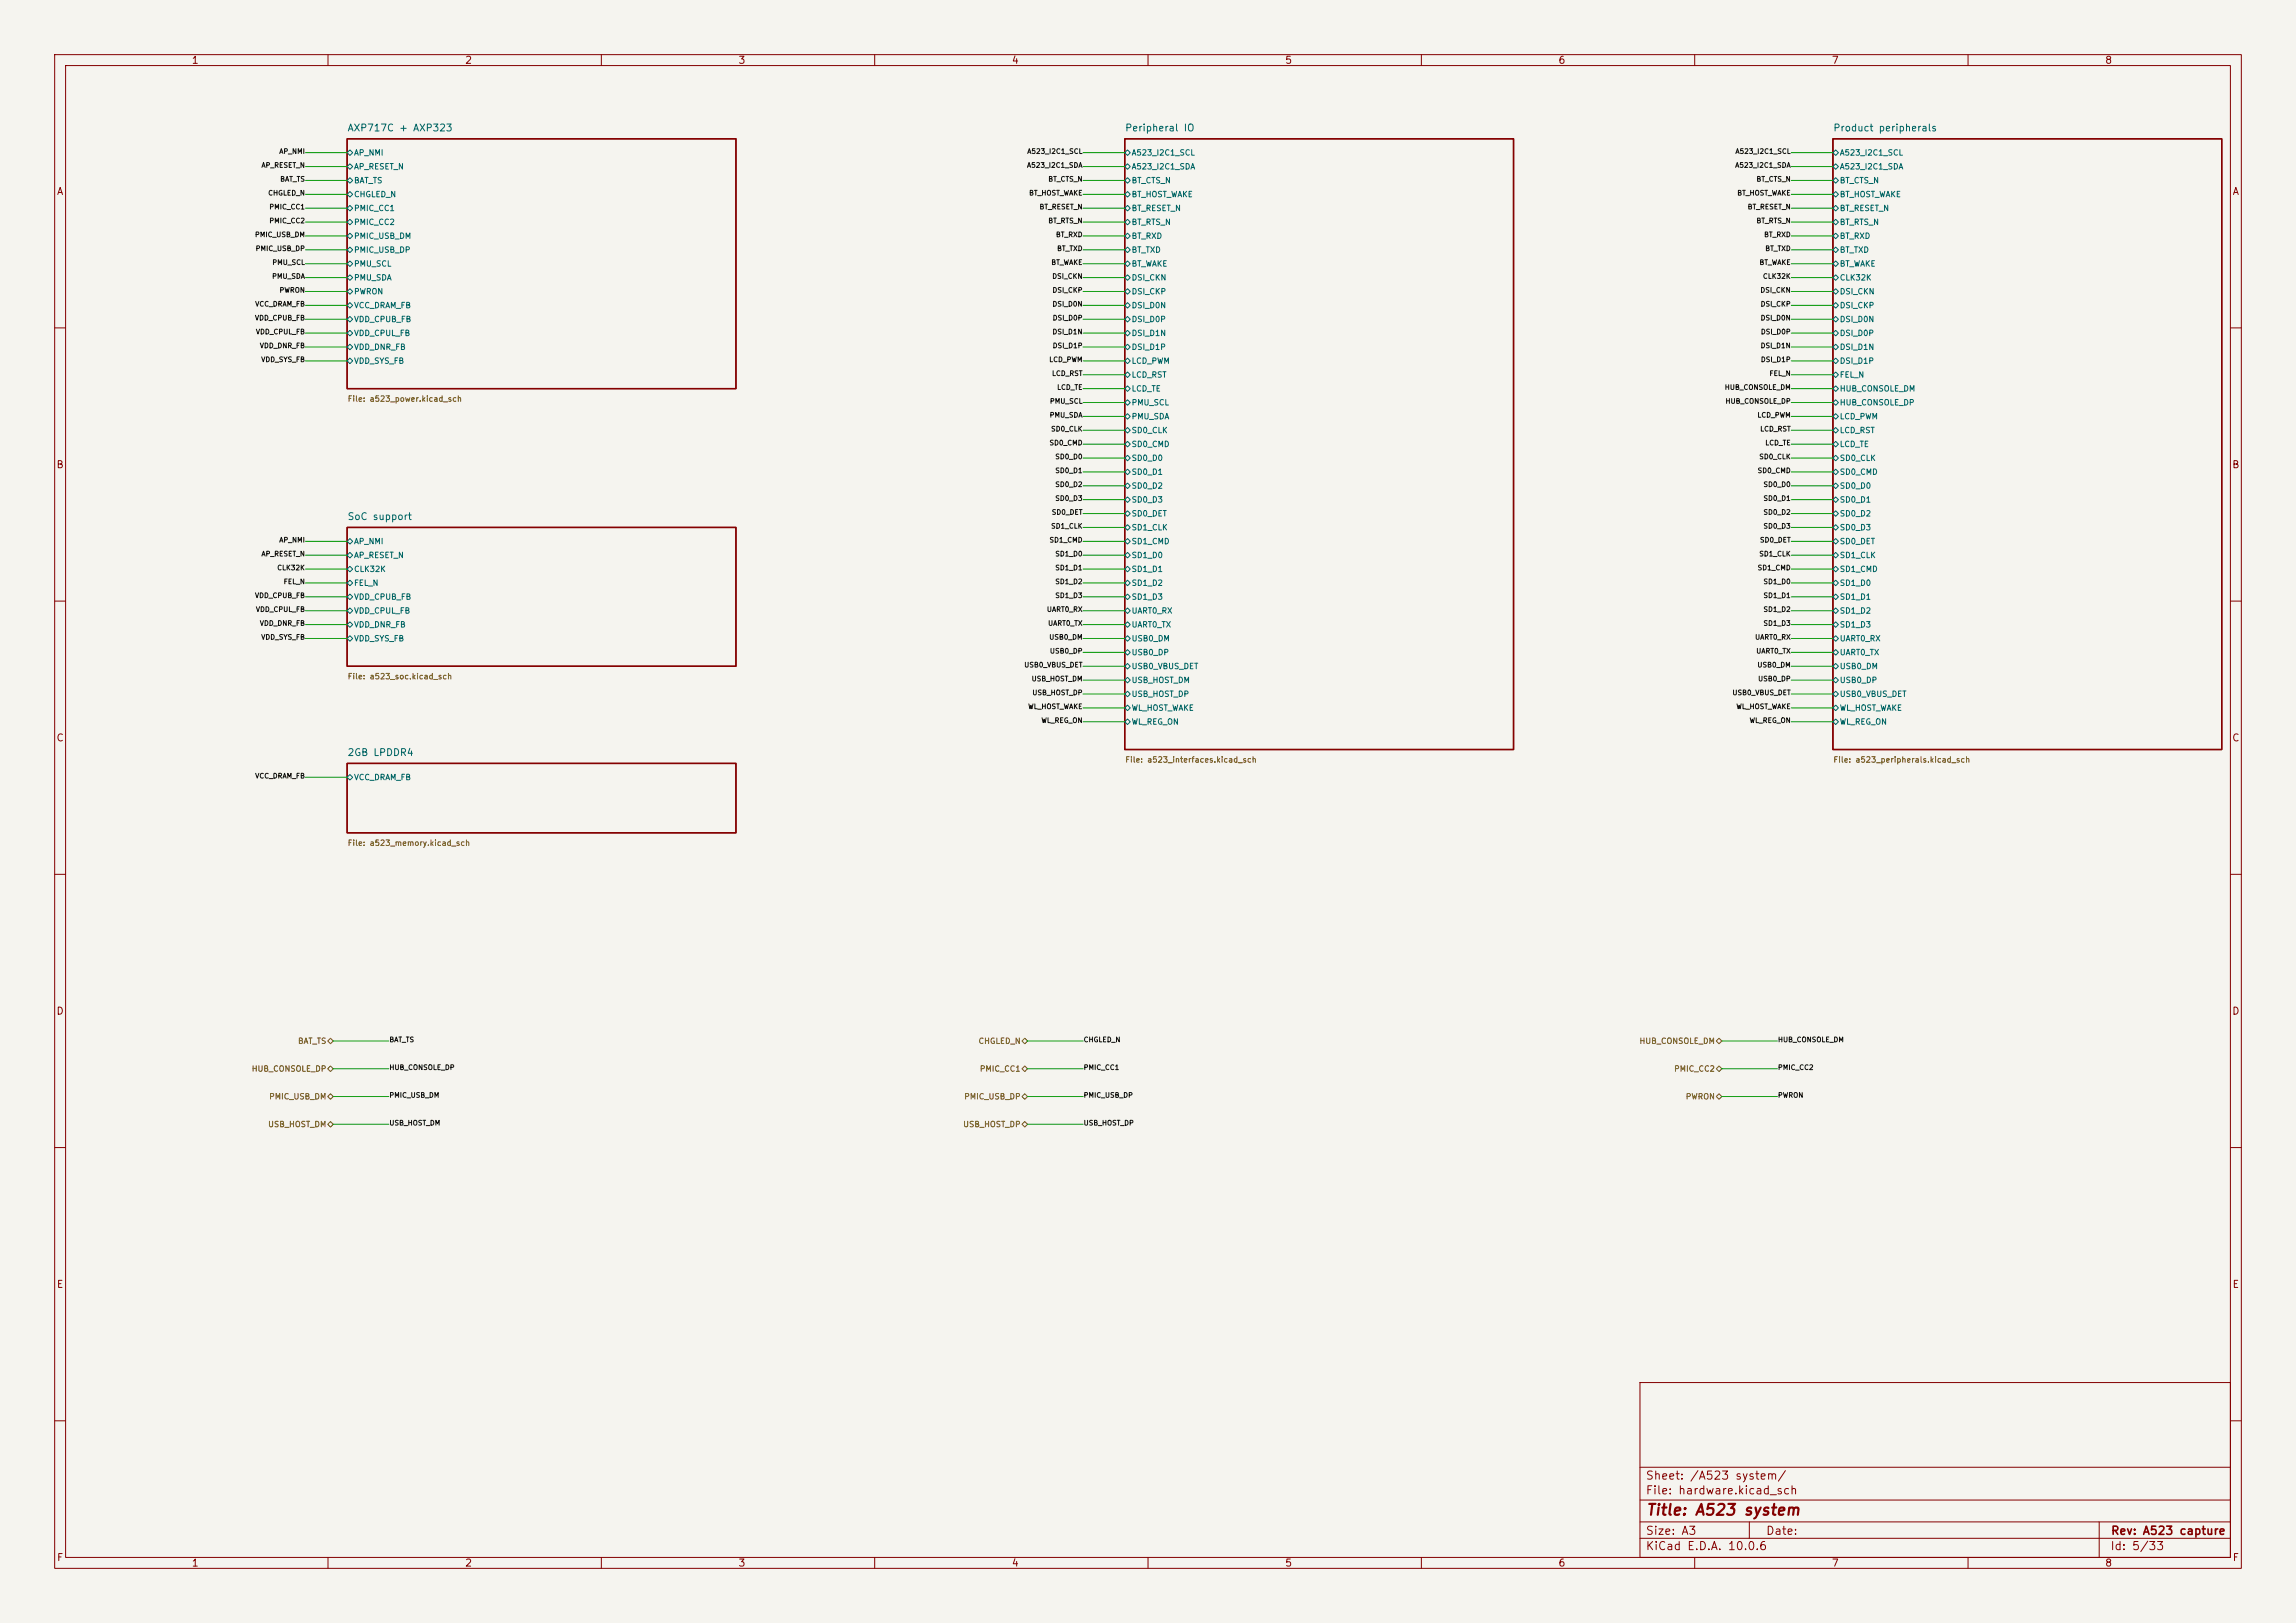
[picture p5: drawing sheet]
<svg xmlns="http://www.w3.org/2000/svg" width="420mm" height="297mm" viewBox="0 0 420 297" stroke-linecap="round" stroke-linejoin="round" font-family="sans-serif">
<defs><g id="words">
<text font-size="2" fill="#840000" x="301" y="277.8">Title: A523 system</text>
<g font-size="1.5" fill="#840000">
<text x="300.9" y="273.8">File: hardware.kicad_sch</text>
<text x="300.9" y="271.1">Sheet: /A523 system/</text>
<text x="300.9" y="281.2">Size: A3</text>
<text x="322.9" y="281.2">Date:</text>
<text x="386" y="281.2">Rev: A523 capture</text>
<text x="300.9" y="284">KiCad E.D.A. 10.0.6</text>
<text x="385.9" y="284">Id: 5/33</text>
</g>
<g font-size="1.3" fill="#840000">
<text x="35" y="12">1</text>
<text x="85" y="12">2</text>
<text x="135" y="12">3</text>
<text x="185" y="12">4</text>
<text x="235" y="12">5</text>
<text x="285" y="12">6</text>
<text x="335" y="12">7</text>
<text x="385" y="12">8</text>
<text x="10.3" y="36">A</text>
<text x="408.3" y="36">A</text>
<text x="10.2" y="86">B</text>
<text x="408.2" y="86">B</text>
<text x="10.2" y="136">C</text>
<text x="408.2" y="136">C</text>
<text x="10.2" y="186">D</text>
<text x="408.2" y="186">D</text>
<text x="10.3" y="236">E</text>
<text x="408.3" y="236">E</text>
<text x="10.3" y="286">F</text>
<text x="35" y="287">1</text>
<text x="85" y="287">2</text>
<text x="135" y="287">3</text>
<text x="185" y="287">4</text>
<text x="235" y="287">5</text>
<text x="285" y="287">6</text>
<text x="335" y="287">7</text>
<text x="385" y="287">8</text>
<text x="408.3" y="286">F</text>
</g>
<g font-size="1.3" fill="#006464">
<text x="63.5" y="24.4">AXP717C + AXP323</text>
<text x="205.7" y="24.4">Peripheral IO</text>
<text x="335.3" y="24.4">Product peripherals</text>
<text x="63.5" y="95.5">SoC support</text>
<text x="63.5" y="138.7">2GB LPDDR4</text>
</g>
<g font-size="1" fill="#006464">
<text x="64.7" y="28.7">AP_NMI</text>
<text x="206.9" y="28.7">A523_I2C1_SCL</text>
<text x="336.4" y="28.7">A523_I2C1_SCL</text>
<text x="64.7" y="31.2">AP_RESET_N</text>
<text x="64.7" y="33.8">BAT_TS</text>
<text x="206.9" y="31.2">A523_I2C1_SDA</text>
<text x="206.9" y="33.8">BT_CTS_N</text>
<text x="336.4" y="31.2">A523_I2C1_SDA</text>
<text x="336.4" y="33.8">BT_CTS_N</text>
<text x="64.7" y="36.3">CHGLED_N</text>
<text x="64.7" y="38.9">PMIC_CC1</text>
<text x="64.7" y="41.4">PMIC_CC2</text>
<text x="206.9" y="36.3">BT_HOST_WAKE</text>
<text x="206.9" y="38.9">BT_RESET_N</text>
<text x="206.9" y="41.4">BT_RTS_N</text>
<text x="336.4" y="36.3">BT_HOST_WAKE</text>
<text x="336.4" y="38.9">BT_RESET_N</text>
<text x="336.4" y="41.4">BT_RTS_N</text>
<text x="64.7" y="43.9">PMIC_USB_DM</text>
<text x="64.7" y="46.5">PMIC_USB_DP</text>
<text x="206.9" y="43.9">BT_RXD</text>
<text x="206.9" y="46.5">BT_TXD</text>
<text x="336.4" y="43.9">BT_RXD</text>
<text x="336.4" y="46.5">BT_TXD</text>
<text x="64.7" y="49">PMU_SCL</text>
<text x="64.7" y="51.6">PMU_SDA</text>
<text x="206.9" y="49">BT_WAKE</text>
<text x="206.9" y="51.6">DSI_CKN</text>
<text x="336.4" y="49">BT_WAKE</text>
<text x="336.4" y="51.6">CLK32K</text>
<text x="64.7" y="54.1">PWRON</text>
<text x="64.7" y="56.6">VCC_DRAM_FB</text>
<text x="64.7" y="59.2">VDD_CPUB_FB</text>
<text x="206.9" y="54.1">DSI_CKP</text>
<text x="206.9" y="56.6">DSI_D0N</text>
<text x="206.9" y="59.2">DSI_D0P</text>
<text x="336.4" y="54.1">DSI_CKN</text>
<text x="336.4" y="56.6">DSI_CKP</text>
<text x="336.4" y="59.2">DSI_D0N</text>
<text x="64.7" y="61.7">VDD_CPUL_FB</text>
<text x="64.7" y="64.3">VDD_DNR_FB</text>
<text x="206.9" y="61.7">DSI_D1N</text>
<text x="206.9" y="64.3">DSI_D1P</text>
<text x="336.4" y="61.7">DSI_D0P</text>
<text x="336.4" y="64.3">DSI_D1N</text>
<text x="64.7" y="66.8">VDD_SYS_FB</text>
<text x="206.9" y="66.8">LCD_PWM</text>
<text x="206.9" y="69.3">LCD_RST</text>
<text x="206.9" y="71.9">LCD_TE</text>
<text x="336.4" y="66.8">DSI_D1P</text>
<text x="336.4" y="69.3">FEL_N</text>
<text x="336.4" y="71.9">HUB_CONSOLE_DM</text>
<text x="206.9" y="74.4">PMU_SCL</text>
<text x="206.9" y="77">PMU_SDA</text>
<text x="336.4" y="74.4">HUB_CONSOLE_DP</text>
<text x="336.4" y="77">LCD_PWM</text>
<text x="206.9" y="79.5">SD0_CLK</text>
<text x="206.9" y="82">SD0_CMD</text>
<text x="336.4" y="79.5">LCD_RST</text>
<text x="336.4" y="82">LCD_TE</text>
<text x="206.9" y="84.6">SD0_D0</text>
<text x="206.9" y="87.1">SD0_D1</text>
<text x="206.9" y="89.7">SD0_D2</text>
<text x="336.4" y="84.6">SD0_CLK</text>
<text x="336.4" y="87.1">SD0_CMD</text>
<text x="336.4" y="89.7">SD0_D0</text>
<text x="206.9" y="92.2">SD0_D3</text>
<text x="206.9" y="94.7">SD0_DET</text>
<text x="336.4" y="92.2">SD0_D1</text>
<text x="336.4" y="94.7">SD0_D2</text>
<text x="64.7" y="99.8">AP_NMI</text>
<text x="206.9" y="97.3">SD1_CLK</text>
<text x="206.9" y="99.8">SD1_CMD</text>
<text x="336.4" y="97.3">SD0_D3</text>
<text x="336.4" y="99.8">SD0_DET</text>
<text x="64.7" y="102.4">AP_RESET_N</text>
<text x="64.7" y="104.9">CLK32K</text>
<text x="64.7" y="107.4">FEL_N</text>
<text x="206.9" y="102.4">SD1_D0</text>
<text x="206.9" y="104.9">SD1_D1</text>
<text x="206.9" y="107.4">SD1_D2</text>
<text x="336.4" y="102.4">SD1_CLK</text>
<text x="336.4" y="104.9">SD1_CMD</text>
<text x="336.4" y="107.4">SD1_D0</text>
<text x="64.7" y="110">VDD_CPUB_FB</text>
<text x="64.7" y="112.5">VDD_CPUL_FB</text>
<text x="206.9" y="110">SD1_D3</text>
<text x="206.9" y="112.5">UART0_RX</text>
<text x="336.4" y="110">SD1_D1</text>
<text x="336.4" y="112.5">SD1_D2</text>
<text x="64.7" y="115.1">VDD_DNR_FB</text>
<text x="64.7" y="117.6">VDD_SYS_FB</text>
<text x="206.9" y="115.1">UART0_TX</text>
<text x="206.9" y="117.6">USB0_DM</text>
<text x="336.4" y="115.1">SD1_D3</text>
<text x="336.4" y="117.6">UART0_RX</text>
<text x="206.9" y="120.1">USB0_DP</text>
<text x="206.9" y="122.7">USB0_VBUS_DET</text>
<text x="206.9" y="125.2">USB_HOST_DM</text>
<text x="336.4" y="120.1">UART0_TX</text>
<text x="336.4" y="122.7">USB0_DM</text>
<text x="336.4" y="125.2">USB0_DP</text>
<text x="206.9" y="127.8">USB_HOST_DP</text>
<text x="206.9" y="130.3">WL_HOST_WAKE</text>
<text x="336.4" y="127.8">USB0_VBUS_DET</text>
<text x="336.4" y="130.3">WL_HOST_WAKE</text>
<text x="206.9" y="132.8">WL_REG_ON</text>
<text x="336.4" y="132.8">WL_REG_ON</text>
<text x="64.7" y="143">VCC_DRAM_FB</text>
</g>
<g font-size="1" fill="#725600">
<text x="63.5" y="73.8">File: a523_power.kicad_sch</text>
<text x="63.5" y="124.6">File: a523_soc.kicad_sch</text>
<text x="205.7" y="139.8">File: a523_interfaces.kicad_sch</text>
<text x="335.3" y="139.8">File: a523_peripherals.kicad_sch</text>
<text x="63.5" y="155">File: a523_memory.kicad_sch</text>
<text x="54.4" y="191.3">BAT_TS</text>
<text x="178.9" y="191.3">CHGLED_N</text>
<text x="299.8" y="191.3">HUB_CONSOLE_DM</text>
<text x="45.9" y="196.3">HUB_CONSOLE_DP</text>
<text x="179.1" y="196.3">PMIC_CC1</text>
<text x="306.1" y="196.3">PMIC_CC2</text>
<text x="49.1" y="201.4">PMIC_USB_DM</text>
<text x="176.3" y="201.4">PMIC_USB_DP</text>
<text x="308.3" y="201.4">PWRON</text>
<text x="48.9" y="206.5">USB_HOST_DM</text>
<text x="176.1" y="206.5">USB_HOST_DP</text>
</g>
<g font-size=".9" fill="#0f0f0f">
<text x="51" y="28.4">AP_NMI</text>
<text x="187.8" y="28.4">A523_I2C1_SCL</text>
<text x="317.4" y="28.4">A523_I2C1_SCL</text>
<text x="47.7" y="30.9">AP_RESET_N</text>
<text x="49" y="36">CHGLED_N</text>
<text x="51.2" y="33.4">BAT_TS</text>
<text x="187.8" y="30.9">A523_I2C1_SDA</text>
<text x="188.2" y="36">BT_HOST_WAKE</text>
<text x="191.7" y="33.4">BT_CTS_N</text>
<text x="317.3" y="30.9">A523_I2C1_SDA</text>
<text x="317.7" y="36">BT_HOST_WAKE</text>
<text x="321.2" y="33.4">BT_CTS_N</text>
<text x="49.2" y="38.5">PMIC_CC1</text>
<text x="49.2" y="41.1">PMIC_CC2</text>
<text x="190.1" y="38.5">BT_RESET_N</text>
<text x="191.7" y="41.1">BT_RTS_N</text>
<text x="319.6" y="38.5">BT_RESET_N</text>
<text x="321.2" y="41.1">BT_RTS_N</text>
<text x="46.5" y="43.6">PMIC_USB_DM</text>
<text x="46.7" y="46.1">PMIC_USB_DP</text>
<text x="193.1" y="43.6">BT_RXD</text>
<text x="193.3" y="46.1">BT_TXD</text>
<text x="322.6" y="43.6">BT_RXD</text>
<text x="322.8" y="46.1">BT_TXD</text>
<text x="49.7" y="51.2">PMU_SDA</text>
<text x="49.7" y="48.7">PMU_SCL</text>
<text x="51" y="53.8">PWRON</text>
<text x="192.2" y="48.7">BT_WAKE</text>
<text x="192.4" y="51.2">DSI_CKN</text>
<text x="192.4" y="53.8">DSI_CKP</text>
<text x="321.8" y="48.7">BT_WAKE</text>
<text x="321.9" y="53.8">DSI_CKN</text>
<text x="322.4" y="51.2">CLK32K</text>
<text x="46.5" y="58.8">VDD_CPUB_FB</text>
<text x="46.6" y="56.3">VCC_DRAM_FB</text>
<text x="192.4" y="56.3">DSI_D0N</text>
<text x="192.5" y="58.8">DSI_D0P</text>
<text x="322" y="56.3">DSI_CKP</text>
<text x="322" y="58.8">DSI_D0N</text>
<text x="46.7" y="61.4">VDD_CPUL_FB</text>
<text x="47.4" y="63.9">VDD_DNR_FB</text>
<text x="192.4" y="61.4">DSI_D1N</text>
<text x="192.5" y="63.9">DSI_D1P</text>
<text x="322" y="63.9">DSI_D1N</text>
<text x="322" y="61.4">DSI_D0P</text>
<text x="47.7" y="66.5">VDD_SYS_FB</text>
<text x="191.8" y="66.5">LCD_PWM</text>
<text x="192.3" y="69">LCD_RST</text>
<text x="193.3" y="71.5">LCD_TE</text>
<text x="315.4" y="71.5">HUB_CONSOLE_DM</text>
<text x="322" y="66.5">DSI_D1P</text>
<text x="323.6" y="69">FEL_N</text>
<text x="191.9" y="76.6">PMU_SDA</text>
<text x="192" y="74.1">PMU_SCL</text>
<text x="315.5" y="74.1">HUB_CONSOLE_DP</text>
<text x="321.4" y="76.6">LCD_PWM</text>
<text x="191.9" y="81.7">SD0_CMD</text>
<text x="192.2" y="79.2">SD0_CLK</text>
<text x="321.9" y="79.2">LCD_RST</text>
<text x="322.8" y="81.7">LCD_TE</text>
<text x="192.9" y="84.2">SD0_D0</text>
<text x="192.9" y="86.8">SD0_D1</text>
<text x="192.9" y="89.3">SD0_D2</text>
<text x="321.4" y="86.8">SD0_CMD</text>
<text x="321.7" y="84.2">SD0_CLK</text>
<text x="322.5" y="89.3">SD0_D0</text>
<text x="192.3" y="94.4">SD0_DET</text>
<text x="192.9" y="91.9">SD0_D3</text>
<text x="322.5" y="94.4">SD0_D2</text>
<text x="322.5" y="91.9">SD0_D1</text>
<text x="51" y="99.5">AP_NMI</text>
<text x="191.9" y="99.5">SD1_CMD</text>
<text x="192.2" y="96.9">SD1_CLK</text>
<text x="321.8" y="99.5">SD0_DET</text>
<text x="322.5" y="96.9">SD0_D3</text>
<text x="47.7" y="102">AP_RESET_N</text>
<text x="50.6" y="104.6">CLK32K</text>
<text x="51.8" y="107.1">FEL_N</text>
<text x="192.9" y="104.6">SD1_D1</text>
<text x="192.9" y="102">SD1_D0</text>
<text x="192.9" y="107.1">SD1_D2</text>
<text x="321.4" y="104.6">SD1_CMD</text>
<text x="321.7" y="102">SD1_CLK</text>
<text x="322.5" y="107.1">SD1_D0</text>
<text x="46.5" y="109.6">VDD_CPUB_FB</text>
<text x="46.7" y="112.2">VDD_CPUL_FB</text>
<text x="191.4" y="112.2">UART0_RX</text>
<text x="192.9" y="109.6">SD1_D3</text>
<text x="322.5" y="112.2">SD1_D2</text>
<text x="322.5" y="109.6">SD1_D1</text>
<text x="47.4" y="114.7">VDD_DNR_FB</text>
<text x="47.7" y="117.3">VDD_SYS_FB</text>
<text x="191.6" y="114.7">UART0_TX</text>
<text x="191.8" y="117.3">USB0_DM</text>
<text x="192" y="119.8">USB0_DP</text>
<text x="321" y="117.3">UART0_RX</text>
<text x="321.2" y="119.8">UART0_TX</text>
<text x="322.5" y="114.7">SD1_D3</text>
<text x="187.3" y="122.3">USB0_VBUS_DET</text>
<text x="188.6" y="124.9">USB_HOST_DM</text>
<text x="321.4" y="122.3">USB0_DM</text>
<text x="321.5" y="124.9">USB0_DP</text>
<text x="188" y="130">WL_HOST_WAKE</text>
<text x="188.7" y="127.4">USB_HOST_DP</text>
<text x="316.8" y="127.4">USB0_VBUS_DET</text>
<text x="317.5" y="130">WL_HOST_WAKE</text>
<text x="190.4" y="132.5">WL_REG_ON</text>
<text x="319.9" y="132.5">WL_REG_ON</text>
<text x="46.6" y="142.7">VCC_DRAM_FB</text>
<text x="71.1" y="190.9">BAT_TS</text>
<text x="198.1" y="190.9">CHGLED_N</text>
<text x="325.1" y="190.9">HUB_CONSOLE_DM</text>
<text x="71.1" y="196">HUB_CONSOLE_DP</text>
<text x="198.1" y="196">PMIC_CC1</text>
<text x="325.1" y="196">PMIC_CC2</text>
<text x="71.1" y="201.1">PMIC_USB_DM</text>
<text x="198.1" y="201.1">PMIC_USB_DP</text>
<text x="325.1" y="201.1">PWRON</text>
<text x="71.1" y="206.2">USB_HOST_DM</text>
<text x="198.1" y="206.2">USB_HOST_DP</text>
</g>
</g></defs>
<path d="M0 0h420v297h-420z" fill="#f5f4ef" stroke="#f5f4ef" stroke-width=".18"/>
<g fill="none" stroke="#840000" stroke-width=".18">
<path d="M10 10h400v277h-400zM12 12h396v273h-396zM60 10v2M110 10v2M160 10v2M210 10v2M260 10v2M310 10v2M360 10v2M10 60h2M408 60h2M10 110h2"/>
<path d="M408 110h2M10 160h2M408 160h2M10 210h2M408 210h2M300 253h108v32h-108zM10 260h2M300 278.5h108M300 274.5h108M300 268.5h108M320 278.5v3M384 278.5v6.5"/>
<path d="M408 260h2M60 285v2M110 285v2M160 285v2M210 285v2M260 285v2M300 281.5h108M310 285v2M360 285v2"/>
</g>
<path d="M63.5 25.4h71.1v45.7h-71.1zM205.7 25.4h71.2v111.8h-71.2zM335.3 25.4h71.1v111.8h-71.1zM63.5 96.5h71.1v25.4h-71.1zM63.5 139.7h71.1v12.7h-71.1z" fill="none" stroke="#840000" stroke-width=".25"/>
<g fill="none" stroke="#006464" stroke-width=".18">
<path d="M63.5 38.1l.5-.5 .5 .5-.5 .5zM64 27.4l.5 .5-.5 .5-.5-.5zM64 30l.5 .5-.5 .5-.5-.5zM64 32.5l.5 .5-.5 .5-.5-.5zM64 35.1l.5 .5-.5 .5-.5-.5zM205.7 27.9l.5-.5 .6 .5-.6 .5zM205.7 30.5l.5-.5 .6 .5-.6 .5zM205.7 33l.5-.5 .6 .5-.6 .5zM205.7 35.6l.5-.5 .6 .5-.6 .5zM205.7 38.1l.5-.5 .6 .5-.6 .5zM335.3 27.9l.5-.5 .5 .5-.5 .5zM335.3 30.5l.5-.5 .5 .5-.5 .5z"/>
<path d="M335.3 33l.5-.5 .5 .5-.5 .5zM335.3 35.6l.5-.5 .5 .5-.5 .5zM335.3 38.1l.5-.5 .5 .5-.5 .5zM63.5 45.7l.5-.5 .5 .5-.5 .5zM63.5 48.3l.5-.5 .5 .5-.5 .5zM64 40.1l.5 .5-.5 .5-.5-.5zM64 42.7l.5 .5-.5 .5-.5-.5zM64 50.3l.5 .5-.5 .5-.5-.5zM64 52.8l.5 .5-.5 .5-.5-.5zM64 55.4l.5 .5-.5 .5-.5-.5zM64 57.9l.5 .5-.5 .5-.5-.5zM205.7 40.6l.5-.5 .6 .5-.6 .5z"/>
<path d="M205.7 43.2l.5-.5 .6 .5-.6 .5zM205.7 45.7l.5-.5 .6 .5-.6 .5zM205.7 48.3l.5-.5 .6 .5-.6 .5zM205.7 50.8l.5-.5 .6 .5-.6 .5zM205.7 53.3l.5-.5 .6 .5-.6 .5zM205.7 55.9l.5-.5 .6 .5-.6 .5zM205.7 58.4l.5-.5 .6 .5-.6 .5zM335.3 40.6l.5-.5 .5 .5-.5 .5zM335.3 43.2l.5-.5 .5 .5-.5 .5zM335.3 45.7l.5-.5 .5 .5-.5 .5zM335.3 48.3l.5-.5 .5 .5-.5 .5zM335.3 50.8l.5-.5 .5 .5-.5 .5z"/>
<path d="M335.3 53.3l.5-.5 .5 .5-.5 .5zM335.3 55.9l.5-.5 .5 .5-.5 .5zM335.3 58.4l.5-.5 .5 .5-.5 .5zM63.5 66l.5-.5 .5 .5-.5 .5zM64 60.5l.5 .5-.5 .5-.5-.5zM64 63l.5 .5-.5 .5-.5-.5zM205.7 61l.5-.5 .6 .5-.6 .5zM205.7 63.5l.5-.5 .6 .5-.6 .5zM205.7 66l.5-.5 .6 .5-.6 .5zM205.7 68.6l.5-.5 .6 .5-.6 .5zM205.7 71.1l.5-.5 .6 .5-.6 .5zM205.7 73.7l.5-.5 .6 .5-.6 .5z"/>
<path d="M205.7 76.2l.5-.5 .6 .5-.6 .5zM205.7 78.7l.5-.5 .6 .5-.6 .5zM335.3 61l.5-.5 .5 .5-.5 .5zM335.3 63.5l.5-.5 .5 .5-.5 .5zM335.3 66l.5-.5 .5 .5-.5 .5zM335.3 68.6l.5-.5 .5 .5-.5 .5zM335.3 71.1l.5-.5 .5 .5-.5 .5zM335.3 73.7l.5-.5 .5 .5-.5 .5zM335.3 76.2l.5-.5 .5 .5-.5 .5zM335.3 78.7l.5-.5 .5 .5-.5 .5zM63.5 99.1l.5-.5 .5 .5-.5 .5zM205.7 81.3l.5-.5 .6 .5-.6 .5z"/>
<path d="M205.7 83.8l.5-.5 .6 .5-.6 .5zM205.7 86.4l.5-.5 .6 .5-.6 .5zM205.7 88.9l.5-.5 .6 .5-.6 .5zM205.7 91.4l.5-.5 .6 .5-.6 .5zM205.7 94l.5-.5 .6 .5-.6 .5zM205.7 96.5l.5-.5 .6 .5-.6 .5zM205.7 99.1l.5-.5 .6 .5-.6 .5zM335.3 81.3l.5-.5 .5 .5-.5 .5zM335.3 83.8l.5-.5 .5 .5-.5 .5zM335.3 86.4l.5-.5 .5 .5-.5 .5zM335.3 88.9l.5-.5 .5 .5-.5 .5zM335.3 91.4l.5-.5 .5 .5-.5 .5z"/>
<path d="M335.3 94l.5-.5 .5 .5-.5 .5zM335.3 96.5l.5-.5 .5 .5-.5 .5zM335.3 99.1l.5-.5 .5 .5-.5 .5zM63.5 104.1l.5-.5 .5 .5-.5 .5zM63.5 106.7l.5-.5 .5 .5-.5 .5zM63.5 109.2l.5-.5 .5 .5-.5 .5zM63.5 111.8l.5-.5 .5 .5-.5 .5zM63.5 116.8l.5-.5 .5 .5-.5 .5zM64 101.1l.5 .5-.5 .5-.5-.5zM64 113.8l.5 .5-.5 .5-.5-.5zM205.7 101.6l.5-.5 .6 .5-.6 .5zM205.7 104.1l.5-.5 .6 .5-.6 .5z"/>
<path d="M205.7 106.7l.5-.5 .6 .5-.6 .5zM205.7 109.2l.5-.5 .6 .5-.6 .5zM205.7 111.8l.5-.5 .6 .5-.6 .5zM205.7 114.3l.5-.5 .6 .5-.6 .5zM205.7 116.8l.5-.5 .6 .5-.6 .5zM205.7 119.4l.5-.5 .6 .5-.6 .5zM335.3 101.6l.5-.5 .5 .5-.5 .5zM335.3 104.1l.5-.5 .5 .5-.5 .5zM335.3 106.7l.5-.5 .5 .5-.5 .5zM335.3 109.2l.5-.5 .5 .5-.5 .5zM335.3 111.8l.5-.5 .5 .5-.5 .5zM335.3 114.3l.5-.5 .5 .5-.5 .5z"/>
<path d="M335.3 116.8l.5-.5 .5 .5-.5 .5zM335.3 119.4l.5-.5 .5 .5-.5 .5zM205.7 121.9l.5-.5 .6 .5-.6 .5zM205.7 124.5l.5-.5 .6 .5-.6 .5zM205.7 127l.5-.5 .6 .5-.6 .5zM205.7 129.5l.5-.5 .6 .5-.6 .5zM205.7 132.1l.5-.5 .6 .5-.6 .5zM335.3 121.9l.5-.5 .5 .5-.5 .5zM335.3 124.5l.5-.5 .5 .5-.5 .5zM335.3 127l.5-.5 .5 .5-.5 .5zM335.3 129.5l.5-.5 .5 .5-.5 .5zM335.3 132.1l.5-.5 .5 .5-.5 .5z"/>
<path d="M64 141.7l.5 .5-.5 .5-.5-.5z"/>
</g>
<path d="M59.9 195.6l.6-.5 .5 .5-.5 .5zM60.5 190l.5 .5-.5 .5-.6-.5zM186.9 195.6l.6-.5 .5 .5-.5 .5zM186.9 190.5l.6-.5 .5 .5-.5 .5zM314.5 195.1l.5 .5-.5 .5-.6-.5zM314.5 190l.5 .5-.5 .5-.6-.5zM59.9 200.7l.6-.5 .5 .5-.5 .5zM59.9 205.7l.6-.5 .5 .5-.5 .5zM186.9 200.7l.6-.5 .5 .5-.5 .5zM186.9 205.7l.6-.5 .5 .5-.5 .5zM313.9 200.7l.6-.5 .5 .5-.5 .5z" fill="none" stroke="#725600" stroke-width=".18"/>
<g fill="none" stroke="#009600" stroke-width=".18">
<path d="M55.9 38.1h7.6M55.9 33h7.6M55.9 27.9h7.6M55.9 30.5h7.6M55.9 35.6h7.6M198.1 38.1h7.6M198.1 33h7.6M198.1 27.9h7.6M198.1 30.5h7.6M198.1 35.6h7.6M327.7 38.1h7.6M327.7 33h7.6"/>
<path d="M327.7 27.9h7.6M327.7 30.5h7.6M327.7 35.6h7.6M55.9 58.4h7.6M55.9 50.8h7.6M55.9 43.2h7.6M55.9 45.7h7.6M55.9 40.6h7.6M55.9 48.3h7.6M55.9 55.9h7.6M55.9 53.3h7.6M198.1 58.4h7.6"/>
<path d="M198.1 50.8h7.6M198.1 43.2h7.6M198.1 45.7h7.6M198.1 40.6h7.6M198.1 48.3h7.6M198.1 55.9h7.6M198.1 53.3h7.6M327.7 58.4h7.6M327.7 50.8h7.6M327.7 43.2h7.6M327.7 45.7h7.6M327.7 40.6h7.6"/>
<path d="M327.7 48.3h7.6M327.7 55.9h7.6M327.7 53.3h7.6M55.9 63.5h7.6M55.9 61h7.6M55.9 66h7.6M198.1 73.7h7.6M198.1 76.2h7.6M198.1 71.1h7.6M198.1 68.6h7.6M198.1 63.5h7.6M198.1 61h7.6"/>
<path d="M198.1 66h7.6M198.1 78.7h7.6M327.7 73.7h7.6M327.7 76.2h7.6M327.7 71.1h7.6M327.7 68.6h7.6M327.7 63.5h7.6M327.7 61h7.6M327.7 66h7.6M327.7 78.7h7.6M55.9 99.1h7.6M198.1 81.3h7.6"/>
<path d="M198.1 99.1h7.6M198.1 88.9h7.6M198.1 83.8h7.6M198.1 91.4h7.6M198.1 94h7.6M198.1 86.4h7.6M198.1 96.5h7.6M327.7 81.3h7.6M327.7 99.1h7.6M327.7 88.9h7.6M327.7 83.8h7.6M327.7 91.4h7.6"/>
<path d="M327.7 94h7.6M327.7 86.4h7.6M327.7 96.5h7.6M55.9 114.3h7.6M55.9 116.8h7.6M55.9 111.8h7.6M55.9 104.1h7.6M55.9 101.6h7.6M55.9 106.7h7.6M55.9 109.2h7.6M198.1 114.3h7.6M198.1 119.4h7.6"/>
<path d="M198.1 116.8h7.6M198.1 111.8h7.6M198.1 104.1h7.6M198.1 101.6h7.6M198.1 106.7h7.6M198.1 109.2h7.6M327.7 114.3h7.6M327.7 119.4h7.6M327.7 116.8h7.6M327.7 111.8h7.6M327.7 104.1h7.6M327.7 101.6h7.6"/>
<path d="M327.7 106.7h7.6M327.7 109.2h7.6M198.1 121.9h7.6M198.1 132.1h7.6M198.1 129.5h7.6M198.1 127h7.6M198.1 124.5h7.6M327.7 121.9h7.6M327.7 132.1h7.6M327.7 129.5h7.6M327.7 127h7.6M327.7 124.5h7.6"/>
<path d="M55.9 142.2h7.6M61 190.5h10.1M61 195.6h10.1M188 190.5h10.1M188 195.6h10.1M315 190.5h10.1M315 195.6h10.1M61 205.7h10.1M61 200.7h10.1M188 205.7h10.1M188 200.7h10.1M315 200.7h10.1"/>
</g>
<use href="#words"/>
</svg>
